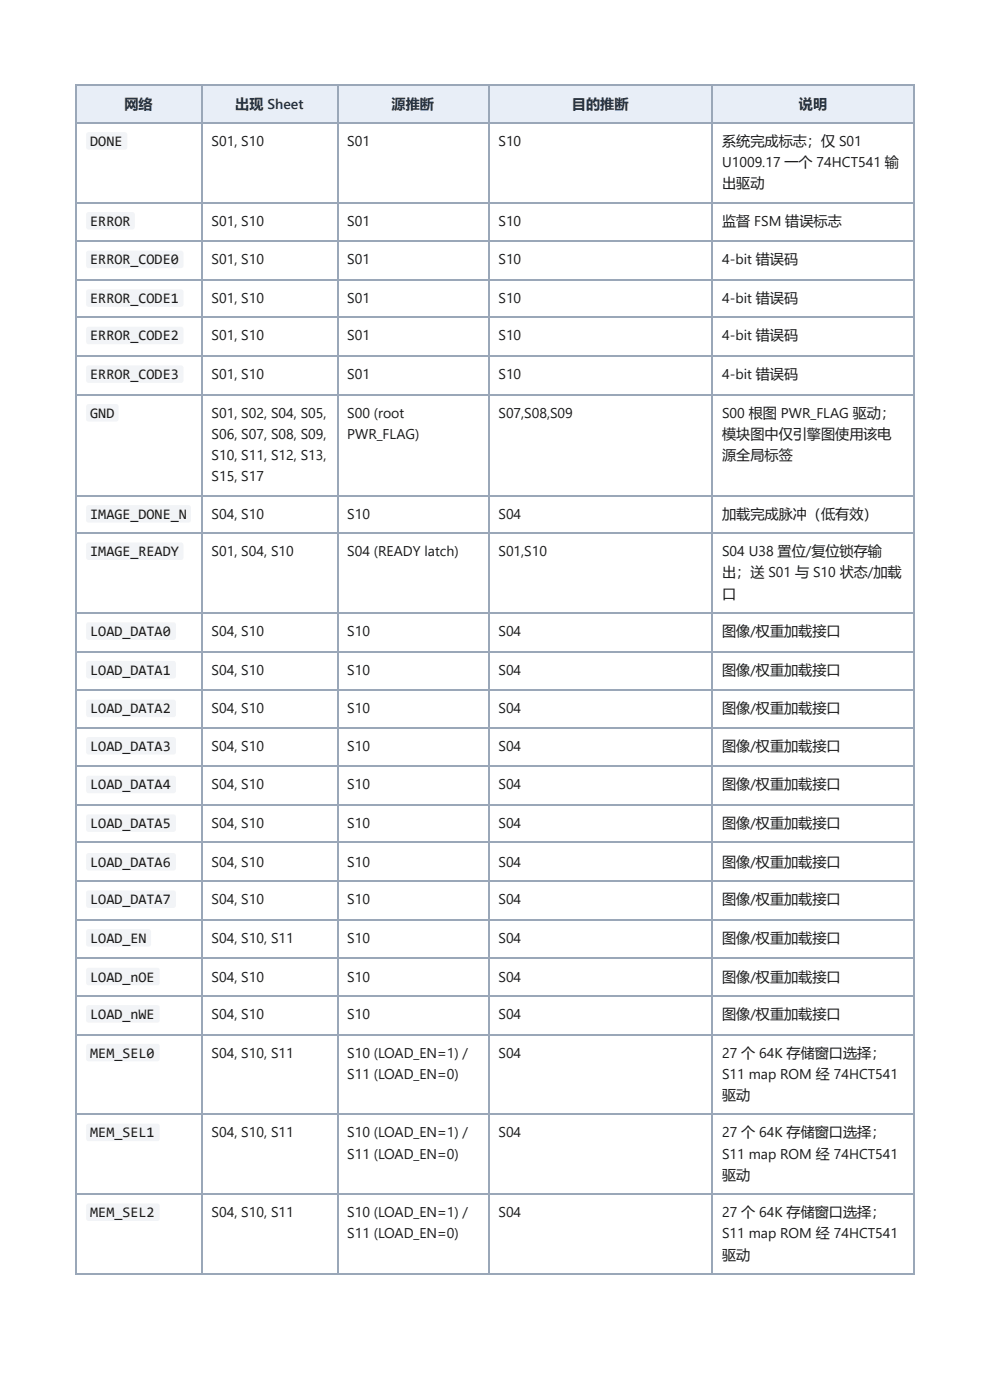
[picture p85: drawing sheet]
<svg xmlns="http://www.w3.org/2000/svg" width="210mm" height="297mm" viewBox="0 0 210 297" stroke-linecap="round" stroke-linejoin="round" font-family="sans-serif">
<defs><g id="words">
<g font-size="3.1" fill="#1a1a1a">
<text x="19.1" y="31">DONE</text>
<text x="19.1" y="47.9">ERROR</text>
<text x="19.1" y="56.1">ERROR_CODE0</text>
<text x="19.1" y="64.3">ERROR_CODE1</text>
<text x="19.1" y="72.2">ERROR_CODE2</text>
<text x="19.1" y="80.4">ERROR_CODE3</text>
<text x="19.1" y="88.6">GND</text>
<text x="19.1" y="110.1">IMAGE_DONE_N</text>
<text x="19.1" y="118">IMAGE_READY</text>
<text x="19.1" y="134.9">LOAD_DATA0</text>
<text x="19.1" y="143.1">LOAD_DATA1</text>
<text x="19.1" y="151.3">LOAD_DATA2</text>
<text x="19.1" y="159.3">LOAD_DATA3</text>
<text x="19.1" y="167.5">LOAD_DATA4</text>
<text x="19.1" y="175.7">LOAD_DATA5</text>
<text x="19.1" y="183.9">LOAD_DATA6</text>
<text x="19.1" y="191.8">LOAD_DATA7</text>
<text x="19.1" y="200">LOAD_EN</text>
<text x="19.1" y="208.2">LOAD_nOE</text>
<text x="19.1" y="216.2">LOAD_nWE</text>
<text x="19.1" y="224.4">MEM_SEL0</text>
<text x="19.1" y="241.3">MEM_SEL1</text>
<text x="19.1" y="258.2">MEM_SEL2</text>
</g>
<g font-size="3" fill="#0b2e59">
<text x="26.4" y="23">网络</text>
<text x="49.9" y="23">出现 Sheet</text>
<text x="83" y="23">源推断</text>
<text x="121.3" y="23">目的推断</text>
<text x="169.4" y="23">说明</text>
</g>
<g font-size="3" fill="#1a1a1a">
<text x="44.9" y="31">S01, S10</text>
<text x="73.6" y="31">S01</text>
<text x="105.7" y="31">S10</text>
<text x="153.1" y="31">系统完成标志；仅 S01</text>
<text x="153.1" y="35.5">U1009.17 一个 74HCT541 输</text>
<text x="153.1" y="40">出驱动</text>
<text x="44.9" y="47.9">S01, S10</text>
<text x="73.6" y="47.9">S01</text>
<text x="105.7" y="47.9">S10</text>
<text x="153.1" y="47.9">监督 FSM 错误标志</text>
<text x="44.9" y="56.1">S01, S10</text>
<text x="73.6" y="56.1">S01</text>
<text x="105.7" y="56.1">S10</text>
<text x="153.1" y="56.1">4-bit 错误码</text>
<text x="44.9" y="64.3">S01, S10</text>
<text x="73.6" y="64.3">S01</text>
<text x="105.7" y="64.3">S10</text>
<text x="153.1" y="64.3">4-bit 错误码</text>
<text x="44.9" y="72.2">S01, S10</text>
<text x="73.6" y="72.2">S01</text>
<text x="105.7" y="72.2">S10</text>
<text x="153.1" y="72.2">4-bit 错误码</text>
<text x="44.9" y="80.4">S01, S10</text>
<text x="73.6" y="80.4">S01</text>
<text x="105.7" y="80.4">S10</text>
<text x="153.1" y="80.4">4-bit 错误码</text>
<text x="44.9" y="88.6">S01, S02, S04, S05,</text>
<text x="73.6" y="88.6">S00 (root</text>
<text x="105.7" y="88.6">S07,S08,S09</text>
<text x="153.1" y="88.6">S00 根图 PWR_FLAG 驱动；</text>
<text x="44.9" y="93.1">S06, S07, S08, S09,</text>
<text x="73.6" y="93.1">PWR_FLAG)</text>
<text x="153.1" y="93.1">模块图中仅引擎图使用该电</text>
<text x="44.9" y="97.6">S10, S11, S12, S13,</text>
<text x="153.1" y="97.6">源全局标签</text>
<text x="44.9" y="102.1">S15, S17</text>
<text x="44.9" y="110.1">S04, S10</text>
<text x="73.6" y="110.1">S10</text>
<text x="105.7" y="110.1">S04</text>
<text x="153.1" y="110.1">加载完成脉冲（低有效）</text>
<text x="44.9" y="118">S01, S04, S10</text>
<text x="73.6" y="118">S04 (READY latch)</text>
<text x="105.7" y="118">S01,S10</text>
<text x="153.1" y="118">S04 U38 置位/复位锁存输</text>
<text x="153.1" y="122.5">出；送 S01 与 S10 状态/加载</text>
<text x="153.1" y="127">口</text>
<text x="44.9" y="134.9">S04, S10</text>
<text x="73.6" y="134.9">S10</text>
<text x="105.7" y="134.9">S04</text>
<text x="153.1" y="134.9">图像/权重加载接口</text>
<text x="44.9" y="143.1">S04, S10</text>
<text x="73.6" y="143.1">S10</text>
<text x="105.7" y="143.1">S04</text>
<text x="153.1" y="143.1">图像/权重加载接口</text>
<text x="44.9" y="151.3">S04, S10</text>
<text x="73.6" y="151.3">S10</text>
<text x="105.7" y="151.3">S04</text>
<text x="153.1" y="151.3">图像/权重加载接口</text>
<text x="44.9" y="159.3">S04, S10</text>
<text x="73.6" y="159.3">S10</text>
<text x="105.7" y="159.3">S04</text>
<text x="153.1" y="159.3">图像/权重加载接口</text>
<text x="44.9" y="167.5">S04, S10</text>
<text x="73.6" y="167.5">S10</text>
<text x="105.7" y="167.5">S04</text>
<text x="153.1" y="167.5">图像/权重加载接口</text>
<text x="44.9" y="175.7">S04, S10</text>
<text x="73.6" y="175.7">S10</text>
<text x="105.7" y="175.7">S04</text>
<text x="153.1" y="175.7">图像/权重加载接口</text>
<text x="44.9" y="183.9">S04, S10</text>
<text x="73.6" y="183.9">S10</text>
<text x="105.7" y="183.9">S04</text>
<text x="153.1" y="183.9">图像/权重加载接口</text>
<text x="44.9" y="191.8">S04, S10</text>
<text x="73.6" y="191.8">S10</text>
<text x="105.7" y="191.8">S04</text>
<text x="153.1" y="191.8">图像/权重加载接口</text>
<text x="44.9" y="200">S04, S10, S11</text>
<text x="73.6" y="200">S10</text>
<text x="105.7" y="200">S04</text>
<text x="153.1" y="200">图像/权重加载接口</text>
<text x="44.9" y="208.2">S04, S10</text>
<text x="73.6" y="208.2">S10</text>
<text x="105.7" y="208.2">S04</text>
<text x="153.1" y="208.2">图像/权重加载接口</text>
<text x="44.9" y="216.2">S04, S10</text>
<text x="73.6" y="216.2">S10</text>
<text x="105.7" y="216.2">S04</text>
<text x="153.1" y="216.2">图像/权重加载接口</text>
<text x="44.9" y="224.4">S04, S10, S11</text>
<text x="73.6" y="224.4">S10 (LOAD_EN=1) /</text>
<text x="105.7" y="224.4">S04</text>
<text x="153.1" y="224.4">27 个 64K 存储窗口选择；</text>
<text x="73.6" y="228.9">S11 (LOAD_EN=0)</text>
<text x="153.1" y="228.9">S11 map ROM 经 74HCT541</text>
<text x="153.1" y="233.4">驱动</text>
<text x="44.9" y="241.3">S04, S10, S11</text>
<text x="73.6" y="241.3">S10 (LOAD_EN=1) /</text>
<text x="73.6" y="245.8">S11 (LOAD_EN=0)</text>
<text x="105.7" y="241.3">S04</text>
<text x="153.1" y="241.3">27 个 64K 存储窗口选择；</text>
<text x="153.1" y="245.8">S11 map ROM 经 74HCT541</text>
<text x="153.1" y="250.3">驱动</text>
<text x="44.9" y="258.2">S04, S10, S11</text>
<text x="73.6" y="258.2">S10 (LOAD_EN=1) /</text>
<text x="73.6" y="262.7">S11 (LOAD_EN=0)</text>
<text x="105.7" y="258.2">S04</text>
<text x="153.1" y="258.2">27 个 64K 存储窗口选择；</text>
<text x="153.1" y="262.7">S11 map ROM 经 74HCT541</text>
<text x="153.1" y="267.2">驱动</text>
</g>
</g></defs>
<g fill="#e8eef7">
<path d="M16.1 18.3h26.8v7.9h-26.8z"/>
<path d="M42.9 18.3h28.5v7.9h-28.5z"/>
<path d="M71.4 18.3h32.1v7.9h-32.1z"/>
<path d="M103.5 18.3h47.6v7.9h-47.6z"/>
<path d="M151.1 18.3h42.8v7.9h-42.8z"/>
</g>
<g fill="none" stroke="#9aa7b8" stroke-width=".26">
<path d="M15.9 18.1h178M16 18v252.4M42.7 18v252.4M71.6 18v252.4M103.6 18v252.4M150.9 18v252.4M15.9 26.1h178M15.9 43h178M15.9 51.2h178M15.9 59.4h178M15.9 67.3h178M15.9 75.5h178"/>
<path d="M15.9 83.7h178M15.9 105.2h178M15.9 113.1h178M15.9 130h178M15.9 138.2h178M15.9 146.4h178M15.9 154.4h178M15.9 162.6h178M15.9 170.8h178M15.9 178.7h178M15.9 186.9h178M15.9 195.1h178"/>
<path d="M15.9 203.3h178M15.9 211.3h178M15.9 219.5h178M15.9 236.4h178M15.9 253.3h178M15.9 270.3h178"/>
</g>
<path d="M193.8 18v252.4" fill="none" stroke="#9aa7b8" stroke-width=".25"/>
<g fill="#f2f4f7">
<path d="M18.4 28.2l.4-.2 7.9 .1 .3 .5-.1 2.8-.4 .4-7.9-.1-.3-.5v-2.6z"/>
<path d="M18.4 45.1l.4-.1h9.4l.4 .5-.1 2.9-.5 .3-9.4-.1-.3-.4v-2.7z"/>
<path d="M18.4 53.3l.4-.1h19.7l.4 .4v2.9l-.2 .2-.3 .2h-19.7l-.3-.2-.1-.3v-2.7z"/>
<path d="M18.4 61.5l.4-.1h19.7l.4 .4v2.9l-.2 .2-.3 .2h-19.7l-.3-.2-.1-.3v-2.7z"/>
<path d="M18.4 69.5l.4-.2h19.7l.4 .4v2.9l-.2 .3-.3 .1h-19.7l-.3-.1-.1-.4v-2.6z"/>
<path d="M18.4 77.7l.4-.2h19.7l.4 .4v2.9l-.2 .3-.3 .1h-19.7l-.3-.1-.1-.4v-2.6z"/>
<path d="M18.4 85.9l.4-.2 6 .1 .3 .5v2.8l-.5 .3h-6l-.3-.5v-2.6z"/>
<path d="M18.4 107.3l.4-.1h21.3l.4 .4v2.8l-.2 .3-.3 .2h-21.3l-.3-.2-.1-.4v-2.6z"/>
<path d="M18.4 115.2l.4-.1h19.7l.4 .4v2.9l-.2 .2-.3 .2h-19.7l-.3-.2-.1-.3v-2.7z"/>
<path d="M18.4 132.2l.4-.2h18.1l.4 .5v2.8l-.1 .3-.4 .1h-18.1l-.3-.1-.1-.4v-2.6z"/>
<path d="M18.4 140.4l.4-.2h18.1l.4 .5v2.8l-.1 .3-.4 .1h-18.1l-.3-.1-.1-.4v-2.6z"/>
<path d="M18.4 148.6l.4-.2h18.1l.4 .5v2.8l-.1 .3-.4 .1h-18.1l-.3-.1-.1-.4v-2.6z"/>
<path d="M18.4 156.5l.4-.1h18.1l.4 .4v2.8l-.1 .3-.4 .2h-18.1l-.3-.2-.1-.4v-2.6z"/>
<path d="M18.4 164.7l.4-.1h18.1l.4 .4v2.8l-.1 .3-.4 .2h-18.1l-.3-.2-.1-.4v-2.6z"/>
<path d="M18.4 172.9l.4-.1h18.1l.4 .4v2.9l-.1 .2-.4 .2h-18.1l-.3-.2-.1-.4v-2.6z"/>
<path d="M18.4 181.1l.4-.1h18.1l.4 .4v2.9l-.1 .2-.4 .2h-18.1l-.3-.2-.1-.3v-2.7z"/>
<path d="M18.4 189.1l.4-.2h18.1l.4 .4v2.9l-.1 .3-.4 .1h-18.1l-.3-.1-.1-.4v-2.7z"/>
<path d="M18.4 197.3l.4-.2h12.8l.4 .4v2.9l-.1 .3-.4 .1h-12.8l-.3-.1-.1-.4v-2.7z"/>
<path d="M18.4 205.5l.4-.2h14.6l.5 .4v2.9l-.2 .3-.4 .1h-14.6l-.3-.1-.1-.4v-2.7z"/>
<path d="M18.4 213.4l.4-.1h14.6l.5 .4v2.8l-.2 .3-.4 .2-14.6-.1-.3-.1-.1-.4v-2.6z"/>
<path d="M18.4 221.6l.4-.1h14.6l.5 .4v2.8l-.2 .3-.4 .2h-14.6l-.3-.2-.1-.4v-2.6z"/>
<path d="M18.4 238.5l.4-.1h14.6l.5 .4v2.9l-.2 .2-.4 .2h-14.6l-.3-.2-.1-.3v-2.7z"/>
<path d="M18.4 255.5l.4-.2h14.6l.5 .4v2.9l-.2 .3-.4 .1h-14.6l-.3-.1-.1-.4v-2.6z"/>
</g>
<use href="#words"/>
</svg>
